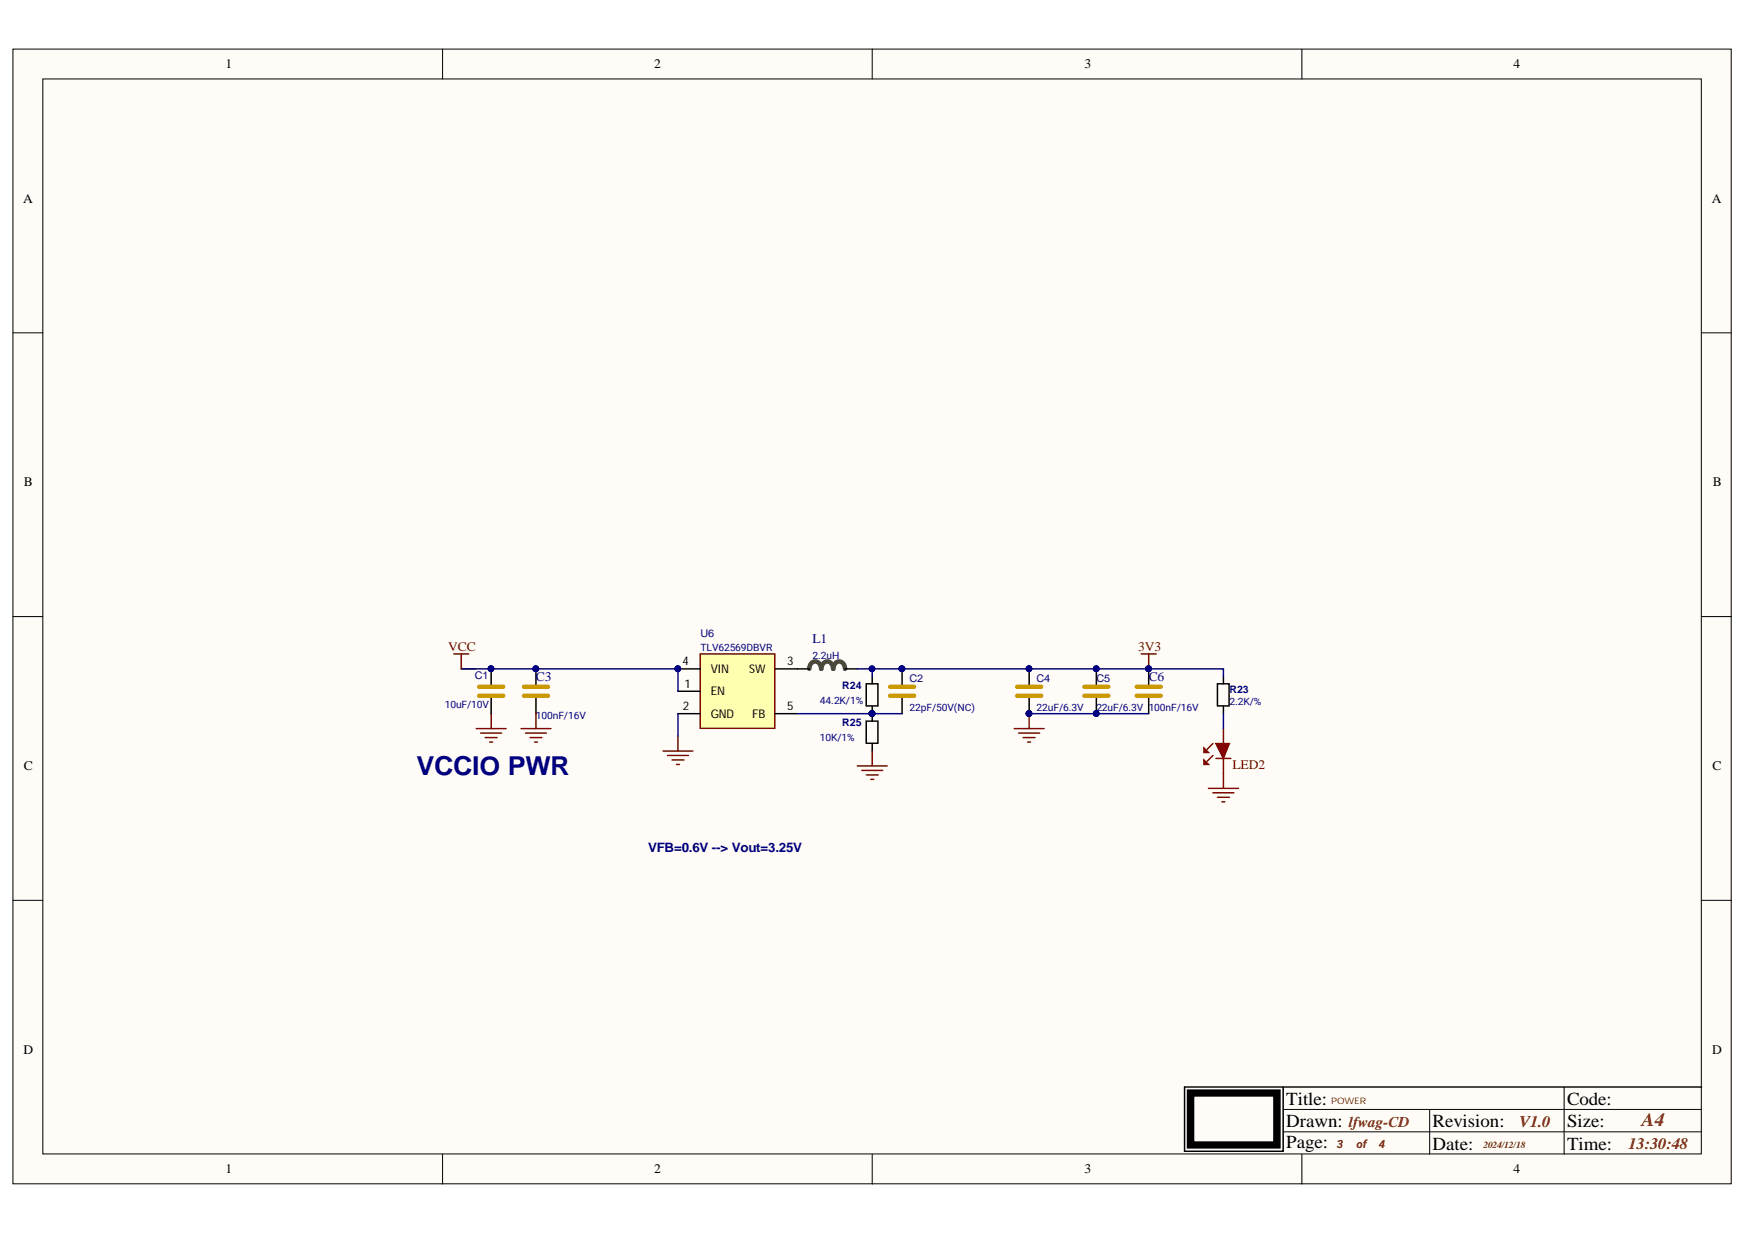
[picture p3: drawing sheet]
<svg xmlns="http://www.w3.org/2000/svg" width="297mm" height="210mm" viewBox="0 0 297 210" stroke-linecap="round" stroke-linejoin="round" font-family="sans-serif">
<defs><g id="words">
<text font-size="4.4" fill="#000080" x="70.8" y="131.8">VCCIO PWR</text>
<text font-size="3.2" fill="#630" x="279.3" y="191.6">A4</text>
<g font-size="3.1">
<text x="218.8" y="187.9">Title:</text>
<text x="218.8" y="191.8">Drawn:</text>
<text x="243.7" y="191.8">Revision:</text>
<text x="266.6" y="187.9">Code:</text>
<text x="266.6" y="191.8">Size:</text>
<text x="218.8" y="195.3">Page:</text>
<text x="243.7" y="195.6">Date:</text>
<text x="266.6" y="195.6">Time:</text>
</g>
<g font-size="2.7" fill="#630">
<text x="258.5" y="191.7">V1.0</text>
<text x="277" y="195.5">13:30:48</text>
</g>
<text font-size="2.5" fill="#630" x="229.5" y="191.7">lfwag-CD</text>
<g font-size="2.2">
<text x="38.4" y="11.6">1</text>
<text x="111.3" y="11.6">2</text>
<text x="184.5" y="11.6">3</text>
<text x="257.5" y="11.6">4</text>
<text x="4" y="34.5">A</text>
<text x="291.2" y="34.5">A</text>
<text x="4.1" y="82.7">B</text>
<text x="291.4" y="82.7">B</text>
<text x="4.1" y="131">C</text>
<text x="291.3" y="131">C</text>
<text x="4" y="179.3">D</text>
<text x="291.3" y="179.3">D</text>
<text x="38.4" y="199.6">1</text>
<text x="111.3" y="199.6">2</text>
<text x="184.5" y="199.6">3</text>
<text x="257.5" y="199.6">4</text>
</g>
<g font-size="2.2" fill="#800000">
<text x="76.3" y="110.7">VCC</text>
<text x="193.6" y="110.7">3V3</text>
<text x="209.7" y="130.8">LED2</text>
</g>
<g font-size="2.2" fill="#000080">
<text x="138.2" y="109.4">L1</text>
<text x="91.2" y="115.8">C3</text>
<text x="195.4" y="115.8">C6</text>
<text x="110.3" y="145">VFB=0.6V --&gt; Vout=3.25V</text>
</g>
<g font-size="2">
<text x="116.1" y="113.2">4</text>
<text x="133.9" y="113.2">3</text>
<text x="116.4" y="117">1</text>
<text x="120.9" y="114.5">VIN</text>
<text x="120.9" y="118.3">EN</text>
<text x="127.5" y="114.5">SW</text>
<text x="116.1" y="120.8">2</text>
<text x="120.9" y="122.1">GND</text>
<text x="127.9" y="122.1">FB</text>
<text x="133.9" y="120.8">5</text>
</g>
<g font-size="1.9" fill="#630">
<text x="227.5" y="195.4">3</text>
<text x="230.8" y="195.4">of</text>
<text x="234.6" y="195.4">4</text>
</g>
<g font-size="1.8" fill="#000080">
<text x="119.1" y="108.3">U6</text>
<text x="80.8" y="115.5">C1</text>
<text x="143.3" y="117.2">R24</text>
<text x="154.7" y="116">C2</text>
<text x="176.4" y="116">C4</text>
<text x="186.5" y="116">C5</text>
<text x="209.1" y="118">R23</text>
<text x="143.3" y="123.5">R25</text>
</g>
<g font-size="1.7" fill="#000080">
<text x="119.1" y="110.8">TLV62569DBVR</text>
<text x="138.2" y="112.1">2.2uH</text>
<text x="139.5" y="119.7">44.2K/1%</text>
<text x="209.1" y="120">2.2K/%</text>
<text x="75.7" y="120.5">10uF/10V</text>
<text x="91.2" y="122.3">100nF/16V</text>
<text x="154.7" y="121">22pF/50V(NC)</text>
<text x="176.4" y="121">22uF/6.3V</text>
<text x="186.5" y="121">22uF/6.3V 100nF/16V</text>
<text x="139.5" y="126.1">10K/1%</text>
</g>
<text font-size="1.6" fill="#630" x="252.4" y="195.3">2024/12/18</text>
<text font-size="1.5" fill="#630" x="226.4" y="187.8">POWER</text>
</g></defs>
<g fill="#fffcf8" stroke="#000" stroke-width=".17">
<path d="M2.2 8.4h292.3v193h-292.3z"/>
<path d="M7.3 13.4h282.1v182.9h-282.1z"/>
</g>
<g fill="none" stroke="#000" stroke-width=".17">
<path d="M75.3 8.4v5M148.4 8.4v5M221.5 8.4v5M2.2 56.6h5.1M289.5 56.6h5.1M2.2 104.9h5.1M289.5 104.9h5.1M2.2 153.2h5.1M289.5 153.2h5.1M75.3 196.3v5.1M148.4 196.3v5.1M218.3 192.5h71.2"/>
<path d="M218.3 188.7h71.2M221.5 196.3v5.1M243.2 188.7v7.6M266.1 184.9v11.4"/>
</g>
<path d="M135.7 113.8h2M143.8 113.8h2M147.4 116.3h2v3.8h-2zM148.4 115v1.3M207.1 116.3h2v3.8h-2zM208.1 115v1.3M147.4 122.7h2v3.7h-2zM148.4 120.1v2.6M148.4 126.5v1.2M208.1 120.1v1.3M218.3 184.9v10.9h-16.8v-10.9h88" fill="none" stroke="#000" stroke-width=".25"/>
<path d="M202.5 185.9h14.7v8.9h-14.7z" fill="none" stroke="#000" stroke-width="1.3"/>
<path d="M139.7 113.8a1.03 1.03 0 0 0-1-1.3 1.03 1.03 0 0 0-1 1.3M141.7 113.8a1.02 1.02 0 0 0-1-1.3 1.02 1.02 0 0 0-1 1.3M143.8 113.8a1.02 1.02 0 0 0-1-1.3 1.02 1.02 0 0 0-1 1.3" fill="none" stroke="#443c3e" stroke-width=".75"/>
<circle cx="148.4" cy="121.4" r=".49" fill="#000080" stroke="#000080" stroke-width=".17"/>
<path d="M206.4 128.5l-1.1 1M206.4 126.5l-1.1 1M208.1 123.9v2.6M208.1 129v2.6" fill="none" stroke="#800000" stroke-width=".25"/>
<path d="M206.9 126.5h2.2l-1 2.5z" fill="#800000"/>
<path d="M206.9 126.5h2.2l-1 2.5z" fill="none" stroke="#800000" stroke-width=".25"/>
<path d="M204.8 129.3l.8 .7h-.8z" fill="#800000"/>
<path d="M204.8 129.3l.8 .7h-.8z" fill="none" stroke="#800000" stroke-width=".25"/>
<path d="M204.8 127.2l.8 .8h-.8z" fill="#800000"/>
<g fill="none" stroke="#800000" stroke-width=".25">
<path d="M81 123.9h5.1M81.8 124.7h3.5M82.5 125.5h2.1M83.3 126.2h.5M83.6 121.4v2.5M112.8 127.7h5.1M113.6 128.5h3.5M114.3 129.3h2.1M115.1 130h.5M115.3 125.2v2.5M145.8 130.3h5.1M146.6 131h3.6"/>
<path d="M147.4 131.8h2M148.1 132.6h.5M148.4 127.7v2.6M204.8 127.2l.8 .8h-.8zM205.6 134.1h5.1M206.4 134.9h3.5M206.9 129h2.5M207.1 135.6h2M207.9 136.4h.5M208.1 131.6v2.5"/>
</g>
<path d="M78.5 113.8h2.5" fill="none" stroke="#960" stroke-width=".25"/>
<path d="M119.1 111.2h12.7v12.7h-12.7z" fill="#ffffb0" stroke="#800000" stroke-width=".25"/>
<g fill="none" stroke="#000" stroke-width=".25">
<path d="M83.6 113.8v2.8M83.6 118.6v2.8M91.2 113.8v2.8M91.2 118.6v2.8M115.3 113.8h3.8M115.3 117.6h3.8M131.9 113.8h3.8M153.5 113.8v2.8M153.5 118.6v2.8M175.1 113.8v2.8M175.1 118.6v2.8M186.5 113.8v2.8"/>
<path d="M186.5 118.6v2.8M195.4 113.8v2.8M195.4 118.6v2.8M115.3 121.4h3.8M131.9 121.4h3.8"/>
</g>
<g fill="#000080" stroke="#000080" stroke-width=".17">
<circle cx="115.3" cy="113.7" r=".48"/>
<circle cx="83.5" cy="113.7" r=".48"/>
<circle cx="175.1" cy="113.7" r=".48"/>
<circle cx="175.1" cy="121.4" r=".48"/>
<circle cx="186.5" cy="113.7" r=".48"/>
<circle cx="186.5" cy="121.4" r=".48"/>
<circle cx="153.4" cy="113.7" r=".49"/>
<circle cx="91.2" cy="113.7" r=".49"/>
<circle cx="195.4" cy="113.7" r=".48"/>
<circle cx="148.4" cy="121.4" r=".49"/>
<circle cx="148.4" cy="113.7" r=".49"/>
</g>
<path d="M81.5 118.3h4.1M81.5 116.8h4.1M89.1 118.3h4.1M89.1 116.8h4.1M151.4 118.3h4.1M151.4 116.8h4.1M173 118.3h4.1M173 116.8h4.1M184.5 118.3h4.1M184.5 116.8h4.1M193.4 118.3h4.1M193.4 116.8h4.1" fill="none" stroke="#c90" stroke-width=".75"/>
<g fill="none" stroke="#800000" stroke-width=".25">
<path d="M77.2 111.2h2.5M78.5 111.2v2.6M194.1 111.2h2.6M195.4 111.2v2.6M88.6 123.9h5.1M89.4 124.7h3.6M90.2 125.5h2M90.9 126.2h.5M91.2 121.4v2.5M172.5 123.9h5.1M173.3 124.7h3.6M174.1 125.5h2"/>
<path d="M174.8 126.2h.5M175.1 121.4v2.5"/>
</g>
<path d="M78.5 113.8h36.8v3.8M145.8 113.8h62.3v1.2M148.4 113.8v1.2M115.3 121.4v3.8M135.7 121.4h17.8M175.1 121.4h20.3M208.1 121.4v2.5" fill="none" stroke="#000080" stroke-width=".25"/>
<use href="#words"/>
</svg>
